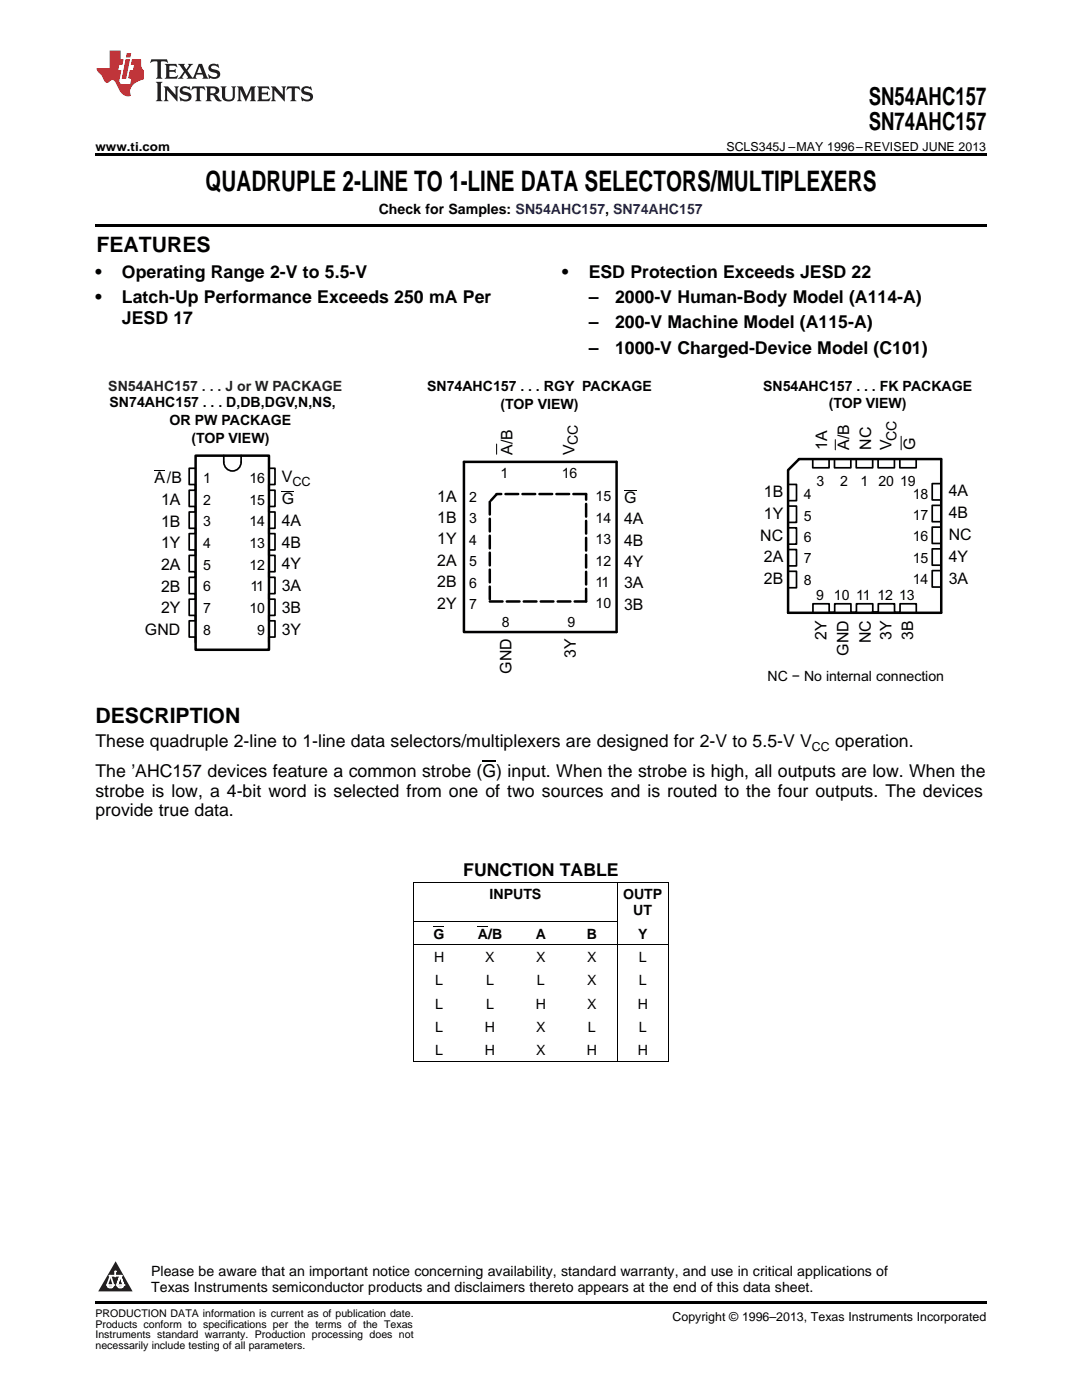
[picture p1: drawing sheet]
<svg xmlns="http://www.w3.org/2000/svg" width="216mm" height="279mm" viewBox="0 0 216 279" stroke-linecap="round" stroke-linejoin="round" font-family="sans-serif">
<defs><g id="words">
<text font-size="5.6" x="41" y="38.1">QUADRUPLE 2-LINE TO 1-LINE DATA SELECTORS/MULTIPLEXERS</text>
<g font-size="4.9">
<text x="173.4" y="21">SN54AHC157</text>
<text x="173.4" y="25.9">SN74AHC157</text>
</g>
<g font-size="4.2">
<text x="19.2" y="50.3">FEATURES</text>
<text x="19" y="144.4">DESCRIPTION</text>
</g>
<g font-size="3.5">
<text x="19" y="55.4">•</text>
<text x="24.3" y="55.4">Operating Range 2-V to 5.5-V</text>
<text x="112.2" y="55.4">•</text>
<text x="117.5" y="55.4">ESD Protection Exceeds JESD 22</text>
<text x="19" y="60.5">•</text>
<text x="24.3" y="60.5">Latch-Up Performance Exceeds 250 mA Per</text>
<text x="24.3" y="64.7">JESD 17</text>
<text x="117.5" y="60.5">–</text>
<text x="117.5" y="65.5">–</text>
<text x="122.7" y="60.5">2000-V Human-Body Model (A114-A)</text>
<text x="122.7" y="65.5">200-V Machine Model (A115-A)</text>
<text x="117.5" y="70.6">–</text>
<text x="122.7" y="70.6">1000-V Charged-Device Model (C101)</text>
<text x="19" y="149.1">These quadruple 2-line to 1-line data selectors/multiplexers are designed for 2-V to 5.5-V V</text>
<text x="166.6" y="149.1">operation.</text>
<text x="19" y="155.1">The ’AHC157 devices feature a common strobe (G) input. When the strobe is high, all outputs are low. When the</text>
<text x="19" y="159">strobe is low, a 4-bit word is selected from one of two sources and is routed to the four outputs. The devices</text>
<text x="19" y="162.8">provide true data.</text>
<text x="92.4" y="174.8">FUNCTION TABLE</text>
</g>
<g font-size="3.2">
<text x="165.1" y="89.8" transform="rotate(-90 165.1 89.8)">1A</text>
<text x="169.5" y="89.8" transform="rotate(-90 169.5 89.8)">A/B</text>
<text x="173.9" y="89.8" transform="rotate(-90 173.9 89.8)">NC</text>
<text x="177.9" y="89.8" transform="rotate(-90 177.9 89.8)">V</text>
<text x="182.6" y="89.8" transform="rotate(-90 182.6 89.8)">G</text>
<text x="102.2" y="90.8" transform="rotate(-90 102.2 90.8)">A/B</text>
<text x="114.7" y="90.8" transform="rotate(-90 114.7 90.8)">V</text>
<text x="30.8" y="96.4">A/B</text>
<text x="32.1" y="100.7">1A</text>
<text x="56.2" y="96.3">V</text>
<text x="56.2" y="100.6">G</text>
<text x="87.2" y="100.1">1A</text>
<text x="124.5" y="100.3">G</text>
<text x="152.4" y="99.1">1B</text>
<text x="189.3" y="99">4A</text>
<text x="32.1" y="105.1">1B</text>
<text x="56.2" y="105">4A</text>
<text x="87.2" y="104.4">1B</text>
<text x="124.5" y="104.6">4A</text>
<text x="151.7" y="107.9">NC</text>
<text x="152.4" y="103.5">1Y</text>
<text x="189.3" y="103.4">4B</text>
<text x="189.3" y="107.8">NC</text>
<text x="32.1" y="109.4">1Y</text>
<text x="32.1" y="113.8">2A</text>
<text x="56.2" y="109.3">4B</text>
<text x="56.2" y="113.6">4Y</text>
<text x="87.2" y="108.7">1Y</text>
<text x="87.2" y="112.9">2A</text>
<text x="124.5" y="108.9">4B</text>
<text x="124.5" y="113.1">4Y</text>
<text x="152.4" y="112.3">2A</text>
<text x="189.3" y="112.2">4Y</text>
<text x="32.1" y="118.1">2B</text>
<text x="56.2" y="118">3A</text>
<text x="87.2" y="117.2">2B</text>
<text x="124.5" y="117.4">3A</text>
<text x="152.4" y="116.6">2B</text>
<text x="189.3" y="116.5">3A</text>
<text x="32.1" y="122.4">2Y</text>
<text x="56.2" y="122.3">3B</text>
<text x="87.2" y="121.5">2Y</text>
<text x="124.5" y="121.7">3B</text>
<text x="28.9" y="126.8">GND</text>
<text x="56.2" y="126.6">3Y</text>
<text x="114.9" y="131.2" transform="rotate(-90 114.9 131.2)">3Y</text>
<text x="164.9" y="127.7" transform="rotate(-90 164.9 127.7)">2Y</text>
<text x="169.3" y="130.9" transform="rotate(-90 169.3 130.9)">GND</text>
<text x="173.7" y="128.4" transform="rotate(-90 173.7 128.4)">NC</text>
<text x="177.9" y="127.7" transform="rotate(-90 177.9 127.7)">3Y</text>
<text x="182.2" y="127.7" transform="rotate(-90 182.2 127.7)">3B</text>
<text x="102.1" y="134.4" transform="rotate(-90 102.1 134.4)">GND</text>
</g>
<g font-size="2.8">
<text x="75.6" y="42.7">Check for Samples: SN54AHC157, SN74AHC157</text>
<text x="152.3" y="78">SN54AHC157 . . . FK PACKAGE</text>
<text x="21.9" y="81.3">SN74AHC157 . . . D,DB,DGV,N,NS,</text>
<text x="85.2" y="78.1">SN74AHC157 . . . RGY PACKAGE</text>
<text x="99.9" y="81.6">(TOP VIEW)</text>
<text x="165.4" y="81.5">(TOP VIEW)</text>
<text x="33.9" y="84.8">OR PW PACKAGE</text>
<text x="38.2" y="88.3">(TOP VIEW)</text>
<text x="115.3" y="88.9" transform="rotate(-90 115.3 88.9)">CC</text>
<text x="178.9" y="88.1" transform="rotate(-90 178.9 88.1)">CC</text>
<text x="99.9" y="95.4">1</text>
<text x="112.1" y="95.4">16</text>
<text x="40.6" y="96.4">1</text>
<text x="40.6" y="100.7">2</text>
<text x="49.8" y="96.4">16</text>
<text x="49.8" y="100.7">15</text>
<text x="93.6" y="100.2">2</text>
<text x="118.9" y="100">15</text>
<text x="160.4" y="99.6">4</text>
<text x="162.9" y="97">3</text>
<text x="167.6" y="97">2</text>
<text x="171.7" y="97">1</text>
<text x="175.3" y="97">20 19</text>
<text x="182.1" y="99.5">18</text>
<text x="40.6" y="105">3</text>
<text x="49.8" y="105">14</text>
<text x="93.6" y="104.4">3</text>
<text x="118.9" y="104.3">14</text>
<text x="160.4" y="103.9">5</text>
<text x="182.1" y="103.8">17</text>
<text x="40.6" y="109.4">4</text>
<text x="40.6" y="113.7">5</text>
<text x="49.8" y="109.4">13</text>
<text x="49.8" y="113.7">12</text>
<text x="93.6" y="108.7">4</text>
<text x="93.6" y="113">5</text>
<text x="118.9" y="108.6">13</text>
<text x="118.9" y="112.9">12</text>
<text x="160.4" y="108.2">6</text>
<text x="160.4" y="112.4">7</text>
<text x="182.1" y="108.1">16</text>
<text x="182.1" y="112.3">15</text>
<text x="40.6" y="118">6</text>
<text x="50" y="118">11</text>
<text x="93.6" y="117.3">6</text>
<text x="118.9" y="117.2">11</text>
<text x="160.4" y="116.7">8</text>
<text x="162.9" y="119.7">9 10 11 12 13</text>
<text x="182.1" y="116.6">14</text>
<text x="40.6" y="122.4">7</text>
<text x="49.8" y="122.4">10</text>
<text x="93.6" y="121.6">7</text>
<text x="100.2" y="125.1">8</text>
<text x="113.2" y="125.1">9</text>
<text x="118.9" y="121.4">10</text>
<text x="40.6" y="126.7">8</text>
<text x="51.3" y="126.7">9</text>
<text x="153.2" y="135.9">NC − No internal connection</text>
<text x="97.7" y="179.5">INPUTS</text>
<text x="124.3" y="179.5">OUTP</text>
<text x="126.4" y="182.7">UT</text>
<text x="86.5" y="187.3">G</text>
<text x="86.6" y="192">H</text>
<text x="95.4" y="187.3">A/B</text>
<text x="96.8" y="192">X</text>
<text x="106.9" y="187.3">A</text>
<text x="107" y="192">X</text>
<text x="117.1" y="187.3">B</text>
<text x="117.2" y="192">X</text>
<text x="127.3" y="187.3">Y</text>
<text x="127.5" y="192">L</text>
<text x="86.8" y="196.6">L</text>
<text x="97" y="196.6">L</text>
<text x="107.1" y="196.6">L</text>
<text x="117.2" y="196.6">X</text>
<text x="127.5" y="196.6">L</text>
<text x="86.8" y="201.3">L</text>
<text x="97" y="201.3">L</text>
<text x="106.9" y="201.3">H</text>
<text x="117.2" y="201.3">X</text>
<text x="127.2" y="201.3">H</text>
<text x="86.8" y="206">L</text>
<text x="96.8" y="206">H</text>
<text x="107" y="206">X</text>
<text x="117.3" y="206">L</text>
<text x="127.5" y="206">L</text>
<text x="86.8" y="210.6">L</text>
<text x="96.8" y="210.6">H</text>
<text x="107" y="210.6">X</text>
<text x="117.1" y="210.6">H</text>
<text x="127.2" y="210.6">H</text>
<text x="30.2" y="254.7">Please be aware that an important notice concerning availability, standard warranty, and use in critical applications of</text>
<text x="30.2" y="257.9">Texas Instruments semiconductor products and disclaimers thereto appears at the end of this data sheet.</text>
</g>
<text font-size="2.8" fill="#231f20" x="21.6" y="78.1">SN54AHC157 . . . J or W PACKAGE</text>
<g font-size="2.5">
<text x="19" y="30.1">www.ti.com</text>
<text x="145" y="30.1">SCLS345J –MAY 1996–REVISED JUNE 2013</text>
<text x="58.3" y="96.9">CC</text>
<text x="162" y="149.8">CC</text>
<text x="134.2" y="263.6">Copyright © 1996–2013, Texas Instruments Incorporated</text>
</g>
<g font-size="2.1">
<text x="19" y="262.9">PRODUCTION DATA information is current as of publication date.</text>
<text x="19" y="265">Products conform to specifications per the terms of the Texas</text>
<text x="19" y="267.1">Instruments standard warranty. Production processing does not</text>
<text x="19" y="269.2">necessarily include testing of all parameters.</text>
</g>
<text font-size=".4" fill="#fff" x="19" y="50.2">1</text>
</g></defs>
<path d="M19 259.7h177.8v.5h-177.8z" fill="#000"/>
<path d="M23.1 251.7l3.4 6h-6.9z" fill="#231f20"/>
<path d="M21.4 256.5h1.2l-.3 .5h-.3a.55 .55 0 0 1-.6-.5z" fill-rule="evenodd" fill="#fff"/>
<path d="M21.4 256.5h1.2l-.3 .5h-.3a.55 .55 0 0 1-.6-.5z" fill="none" stroke="#231f20" stroke-width=".34"/>
<path d="M21.4 256.5h1.2l-.3 .5h-.5z" fill="none" stroke="#fff" stroke-width=".34"/>
<path d="M23 254.7h.1" fill="none" stroke="#fff" stroke-width=".34"/>
<path d="M23 253.7v1z" fill="#fff"/>
<path d="M23 253.7v1z" fill="none" stroke="#fff" stroke-width=".34"/>
<circle cx="23" cy="253.7" r=".17" fill="#fff"/>
<path d="M21.9 254.6h.1" fill="none" stroke="#fff" stroke-width=".34"/>
<path d="M21.9 254.6h2.3z" fill="#fff"/>
<path d="M21.9 254.6h2.3z" fill="none" stroke="#fff" stroke-width=".34"/>
<circle cx="24.2" cy="254.6" r=".17" fill="#fff"/>
<path d="M23.3 256.5h.1" fill="none" stroke="#fff" stroke-width=".34"/>
<path d="M24 254.6l-.7 1.9z" fill="#fff"/>
<path d="M24 254.6l-.7 1.9z" fill="none" stroke="#fff" stroke-width=".34"/>
<path d="M24 254.6l.7 1.9z" fill="#fff"/>
<path d="M24 254.6l.7 1.9z" fill="none" stroke="#fff" stroke-width=".34"/>
<path d="M24.6 256.5h.1" fill="none" stroke="#fff" stroke-width=".34"/>
<circle cx="21.4" cy="256.5" r=".17" fill="#fff"/>
<path d="M22.1 254.6l-.7 1.9z" fill="#fff"/>
<path d="M22.1 254.6l-.7 1.9z" fill="none" stroke="#fff" stroke-width=".34"/>
<path d="M22.1 254.6l.5 1.9z" fill="#fff"/>
<path d="M22.1 254.6l.5 1.9z" fill="none" stroke="#fff" stroke-width=".34"/>
<circle cx="22.6" cy="256.5" r=".17" fill="#fff"/>
<path d="M23.4 256.5h1.3a.65 .65 0 0 1-.7 .5 .65 .65 0 0 1-.6-.5z" fill-rule="evenodd" fill="#fff"/>
<path d="M23.4 256.5h1.3a.65 .65 0 0 1-.7 .5 .65 .65 0 0 1-.6-.5z" fill="none" stroke="#231f20" stroke-width=".34"/>
<path d="M23.4 256.5h1.3l-.4 .5h-.6z" fill="none" stroke="#fff" stroke-width=".34"/>
<path d="M23.3 256.5h.1" fill="none" stroke="#fff" stroke-width=".34"/>
<circle cx="24.7" cy="256.5" r=".17" fill="#fff"/>
<g fill="none" stroke="#000" stroke-width=".2">
<path d="M30.8 93.9h2.2M56.2 98.1h2.5M99.1 88.6v2.1M124.5 97.8h2.5M166.7 87.7v2.1M179.8 87.1v2.7M82.5 176.1h50.8M82.6 176.1v35.8M123.1 176.1v35.8M133.3 176.1v35.8M82.5 188.5h50.8M82.5 183.9h40.7"/>
<path d="M82.5 211.8h50.8"/>
</g>
<path d="M39 90.9h14.7v38.8h-14.7zM92.6 92.2h30.4v33.9h-30.4zM159.4 91.7l28.4-.1v30.7h-30.5v-28.5z" fill="none" stroke="#000" stroke-width=".5"/>
<path d="M39 93.5h-1.2v3.2h1.2v1.1h-1.2v3.3h1.2v1.1h-1.2v3.2h1.2v1.1h-1.2v3.3h1.2v1M44.7 90.9a2.63 2.63 0 0 0 .8 2.9 1.73 1.73 0 0 0 2.6-1.6v-1.3M53.6 93.5h1.3v3.2h-1.3v1.1h1.3v3.3h-1.3v1.1h1.3v3.2h-1.3v1.1h1.3v3.3h-1.3v1M157.2 96.7h1.7v3.2h-1.7v1.1h1.7v3.3h-1.7v1h1.7v3.3h-1.7v1.1h1.7v3.2h-1.7v1.1h1.7v3.3h-1.7M162.2 91.6v1.8h3.2v-1.8h1.1v1.8h3.3v-1.8h1.1v1.8h3.2v-1.8h1.1v1.8h3.3v-1.8h1.1v1.8h3.2v-1.8M187.7 96.5h-1.7v3.3h1.7v1.1h-1.7v3.2h1.7v1.1h-1.7v3.3h1.7v1h-1.7v3.3h1.7v1.1h-1.7v3.3h1.7M39 110.8h-1.2v3.3h1.2v1.1h-1.2v3.3h1.2v1.1h-1.2v3.2h1.2v1.1h-1.2v3.2h1.2v1.1M53.6 110.8h1.3v3.3h-1.3v1.1h1.3v3.3h-1.3v1.1h1.3v3.2h-1.3v1.1h1.3v3.2h-1.3v1.1M162.2 122.2v-1.7h3.3v1.7h1.1v-1.7h3.2v1.7h1.1v-1.7h3.3v1.7h1.1v-1.7h3.2v1.7h1.1v-1.7h3.2v1.7M174 122.2h1.1" fill="none" stroke="#000" stroke-width=".34"/>
<path d="M99.1 98.6l-1.4 1.5" fill="none" stroke="#000" stroke-width=".5" stroke-dasharray="1.7 .8"/>
<path d="M117 98.6h-17.9M97.7 100.1v19.9M97.7 120h19.3M117 120v-21.4" fill="none" stroke="#000" stroke-width=".5" stroke-dasharray="2.5 .8"/>
<path d="M19 30.6h177.8v.5h-177.8zM19 44.7h177.8v.5h-177.8z" fill="#000"/>
<path d="M30.2 11.8l-.2 .8a1.31 1.31 0 0 1 1.4-.3v2.9l-.3 .5h1.3l-.3-.5v-2.7l.3-.3a1.09 1.09 0 0 1 1.1 .4l-.2-.8zM32.9 12.8l.3 .4v2l-.3 .5h2.4l.2-.7a1.48 1.48 0 0 1-1.7 .3v-1l1 .1 .2 .2v-.9l-.2 .3h-1v-.7l.2-.2a1.73 1.73 0 0 1 1.4 .3l-.2-.6zM35.5 12.8l1.2 1.4-.7 1-.5 .5h1.1l-.2-.3 .5-.9 .6 .9-.2 .3h2l-.3-.3 .2-.5h1.2l.2 .5-.2 .3h1.2l-.3-.4-1-2.5h-.6l-1.3 2.7-1-1.4 1.1-1.3h-1l.2 .2-.5 .9-.5-.9 .2-.2zM39.8 13.3l.5 1.3h-1zM41.9 12.9a.83 .83 0 0 0-.3 1 .83 .83 0 0 0 .8 .5l.8 .2 .2 .3a1 1 0 0 1-1 .5 1 1 0 0 1-.8-.6l.1 .9 .2-.1a1.65 1.65 0 0 0 2-.5 .89 .89 0 0 0-.8-1.2l-.8-.2-.2-.3a.91 .91 0 0 1 1.6 .2l-.2-.8h-.4a1.34 1.34 0 0 0-1.2 .1zM31.1 16.3l.3 .5v2.9l-.3 .5h1.3l-.3-.5v-2.9l.3-.5zM32.7 17.2l.2 .5v2l-.2 .5h.9l-.3-.5 .1-1.7 2 2.2v-2.5l.3-.5h-.9l.2 .3v1.4l-1.5-1.7zM36.2 17.4a.83 .83 0 0 0-.3 .9 .83 .83 0 0 0 .8 .6l.8 .2 .2 .3a1 1 0 0 1-1 .5 1 1 0 0 1-.8-.6l.1 .9 .2-.1a1.66 1.66 0 0 0 2-.5 .89 .89 0 0 0-.9-1.2l-.7-.2-.2-.3a.91 .91 0 0 1 1.6 .2l-.2-.9-.4 .1a1.36 1.36 0 0 0-1.2 .1zM38.4 17.2l-.2 .9a.61 .61 0 0 1 1.1-.3v1.9l-.4 .5h1.3l-.3-.5v-1.9l.2-.2a.81 .81 0 0 1 .8 .5l-.1-.9zM41 17.2l.3 .5v2l-.3 .5h1.3l-.3-.3v-.9a.72 .72 0 0 1 .9 .6 .85 .85 0 0 0 1.4 .5l-.5-.3-.5-.7-.3-.3a.78 .78 0 0 0 .7-.7 .78 .78 0 0 0-.7-.8zM42 17.7l.2-.1a.6 .6 0 0 1 .7 .1 .6 .6 0 0 1 .1 .7l-.2 .2h-.8zM44 17.2l.3 .3a3.4 3.4 0 0 0 .3 2.4 1.57 1.57 0 0 0 2.2-.3l.1-2.1 .2-.3h-1l.3 .5v1.5a.76 .76 0 0 1-.7 .7 .76 .76 0 0 1-.8-.7v-1.5l.3-.5zM47.3 17.2l.3 .5v2l-.3 .5h.9l-.2-.5v-1.8l1 2.3 1.1-2.3v1.8l-.2 .5h1.2l-.3-.5v-2l.3-.5h-1.1l-.8 2-.8-2zM51.3 17.2l.3 .5v2l-.3 .5h2.4l.2-.7a1.49 1.49 0 0 1-1.6 .3l-.1-1h1l.3 .3v-.9l-.3 .3h-1v-.7l.3-.2a1.73 1.73 0 0 1 1.4 .3l-.3-.7zM54.1 17.2l.3 .5v2l-.3 .5h1l-.4-.5 .1-1.7 2 2.2v-2.5l.3-.5h-.9l.2 .3v1.4l-1.5-1.7zM57.4 17.2l-.2 .9a.8 .8 0 0 1 1-.5v2.1l-.3 .5h1.3l-.4-.5v-1.9l.2-.2a.81 .81 0 0 1 .9 .5l-.2-.9zM60.4 17.4a.83 .83 0 0 0-.3 .9 .83 .83 0 0 0 .8 .6l.8 .2 .2 .3a1 1 0 0 1-1 .5 1 1 0 0 1-.8-.6l.2 .9 .1-.1a1.66 1.66 0 0 0 2-.5 .89 .89 0 0 0-.8-1.2l-.8-.2-.2-.3a.91 .91 0 0 1 1.6 .2l-.2-.9-.3 .1a1.35 1.35 0 0 0-1.3 .1z" fill="#231f20"/>
<path d="M21.9 10.1v3.5h-2.6a2.13 2.13 0 0 0 .9 1.4l.4 .6a.94 .94 0 0 0 1.1 .9 .75 .75 0 0 1 .6-.5 .75 .75 0 0 1 .7 .4l.5 1a2.1 2.1 0 0 0 2.6 1.7 2.2 2.2 0 0 1 1.7-3l.9-.3v-1.8a1.16 1.16 0 0 1-.5-1v-1.2h-1.9l-.2 1.2h.7l-.3 1h-.6l-.3 1.3v.3l.6 .1-.2 1.1h-.9a.93 .93 0 0 1-1.3-.8l.4-2h-.6l.2-1h.6l.3-1.2h-.6v-1.7zM25.1 11.8l-.8 3.9h.9l.7-3.9zM25.3 10.6l-.2 .9h.9l.2-.9z" fill="#ee1d23"/>
<path d="M86.5 184.8h2.2M95.4 184.8h2" fill="none" stroke="#000" stroke-width=".2"/>
<path d="M96.3 152h2.7" fill="none" stroke="#000" stroke-width=".25"/>
<use href="#words"/>
</svg>
